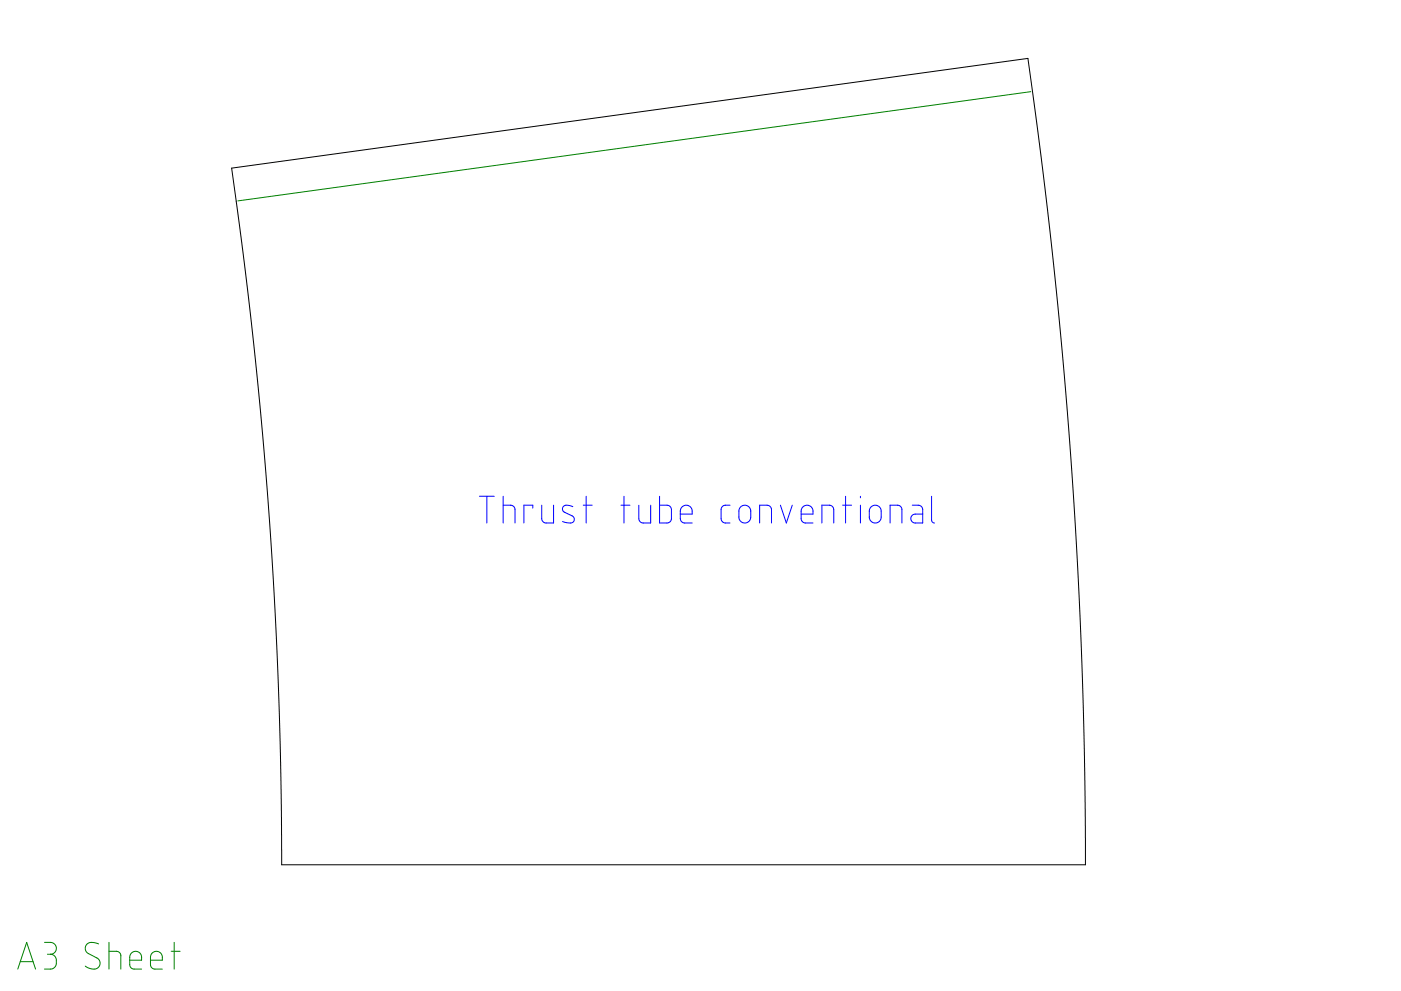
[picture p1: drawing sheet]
<svg xmlns="http://www.w3.org/2000/svg" width="420mm" height="297mm" viewBox="0 0 420 297" stroke-linecap="round" stroke-linejoin="round" font-family="sans-serif">
<path d="M69.5 50.4l238.8-32.9 4 30.3 3.7 31.2 2.9 30.6 2.4 29.2 1.8 29.9 1.4 30.6 .8 29.5 .2 30.4h-241l-.3-26.4-.6-24.7-1.2-26.7-1.6-26.1-2-25.1-2.7-27.2-2.9-24.9z" fill="none" stroke="#000" stroke-width=".3"/>
<g fill="none" stroke="#008000" stroke-width=".3">
<path d="M309.1 27.5l-237.8 32.7M5.3 290.5l2.7-8 2.7 8M6.1 288.2h3.8M13.3 282.5l2.4 .1 .6 .3 .5 .6 .1 1-.3 .8-.8 .6-.7 .1M14.2 286h.9M15.1 286l1 .3 .6 .8 .1 2.2-.4 .6-.7 .5-2.4 .1M29.6 282.9l-1.4-.4-1.4 .1-.9 .6-.3 1.3 .2 .7 .5 .5 3.3 1.8 .4 1-.2 1.1-.9 .7-1 .2-1.2-.3-1.1-.6M32.7 285.1l2.4 .1 .9 .4 .2 .7v4.2M32.7 282.5v8M38.9 287.8h3.6l-.1-1.5-.6-.8-1.4-.3-1.1 .6-.4 1v2.6l.3 .6 .7 .4 2.6 .1M45.1 287.8h3.6l-.1-1.5-.6-.8-1.3-.3-1.2 .6-.4 1v2.6l.3 .6 .8 .4 2.5 .1M51.4 285.1h2.6"/>
<path d="M52.2 282.5v8"/>
</g>
<g fill="none" stroke="#00f" stroke-width=".3">
<path d="M143.8 148.8h4.4M146 148.8v8M150.9 151.4h2.5l.8 .5 .3 .7v4.2M150.9 148.8v8M159.8 152.3v-.9h-2.7v5.4M162.5 151.4v4.4l.4 .6 .7 .4h2.4v-5.4M171.8 151.9l-1.2-.4h-1.2l-.5 .4-.2 .8 .5 .8 2.8 1.4 .2 .5-.1 .9-.8 .5-2.6-.5M174.9 151.4h2.7M175.8 148.8v8M186.2 151.4h2.7M187.1 148.8v8M191.6 151.4v4.3l.4 .7 .7 .4h2.4v-5.4"/>
<path d="M197.8 148.8v8l2.7-.1 .6-.5 .3-.6-.2-3.5-.9-.7h-2.5M204 154.1h3.6l-.1-1.5-.6-.8-1.4-.4-1.1 .7-.4 1v2.5l.3 .6 .5 .5 2.8 .1M218.9 151.4l-1.9 .2-.5 .4-.2 .6v3l.2 .6 .8 .5 1.6 .1M222 152l.7-.4 1-.2 .8 .4 .5 .7 .1 2.8-.4 .8-.6 .5-1.3 .1-1.1-1-.1-2.7zM227.8 156.8v-5.4h2.5l.9 .6 .2 .7v4.1M234 151.4l1.8 5.4 1.8-5.4M240.3 154.1h3.5v-1.3l-.7-1-1.1-.4-1.3 .6-.4 1v2.6l.3 .8 .7 .3 2.5 .1M246.5 156.8v-5.4h2.4l.9 .6 .2 .6v4.2M252.7 151.4h2.7M253.6 148.8v8M258 148.8v.4M258 151.4v5.4"/>
<path d="M261.1 152l.8-.5 .9-.1 .8 .4 .5 .6 .1 3-.3 .7-.7 .5h-1.4l-.9-.8-.2-2.8zM266.9 156.8v-5.4h2.5l.8 .6 .3 .6v4.2M273.6 151.4h2l1 .7 .1 4.7h-2.4l-.8-.4-.3-1.1 .5-1 .7-.2h2.3M279.4 148.8v7.2l.3 .5 .6 .3"/>
</g>
</svg>
